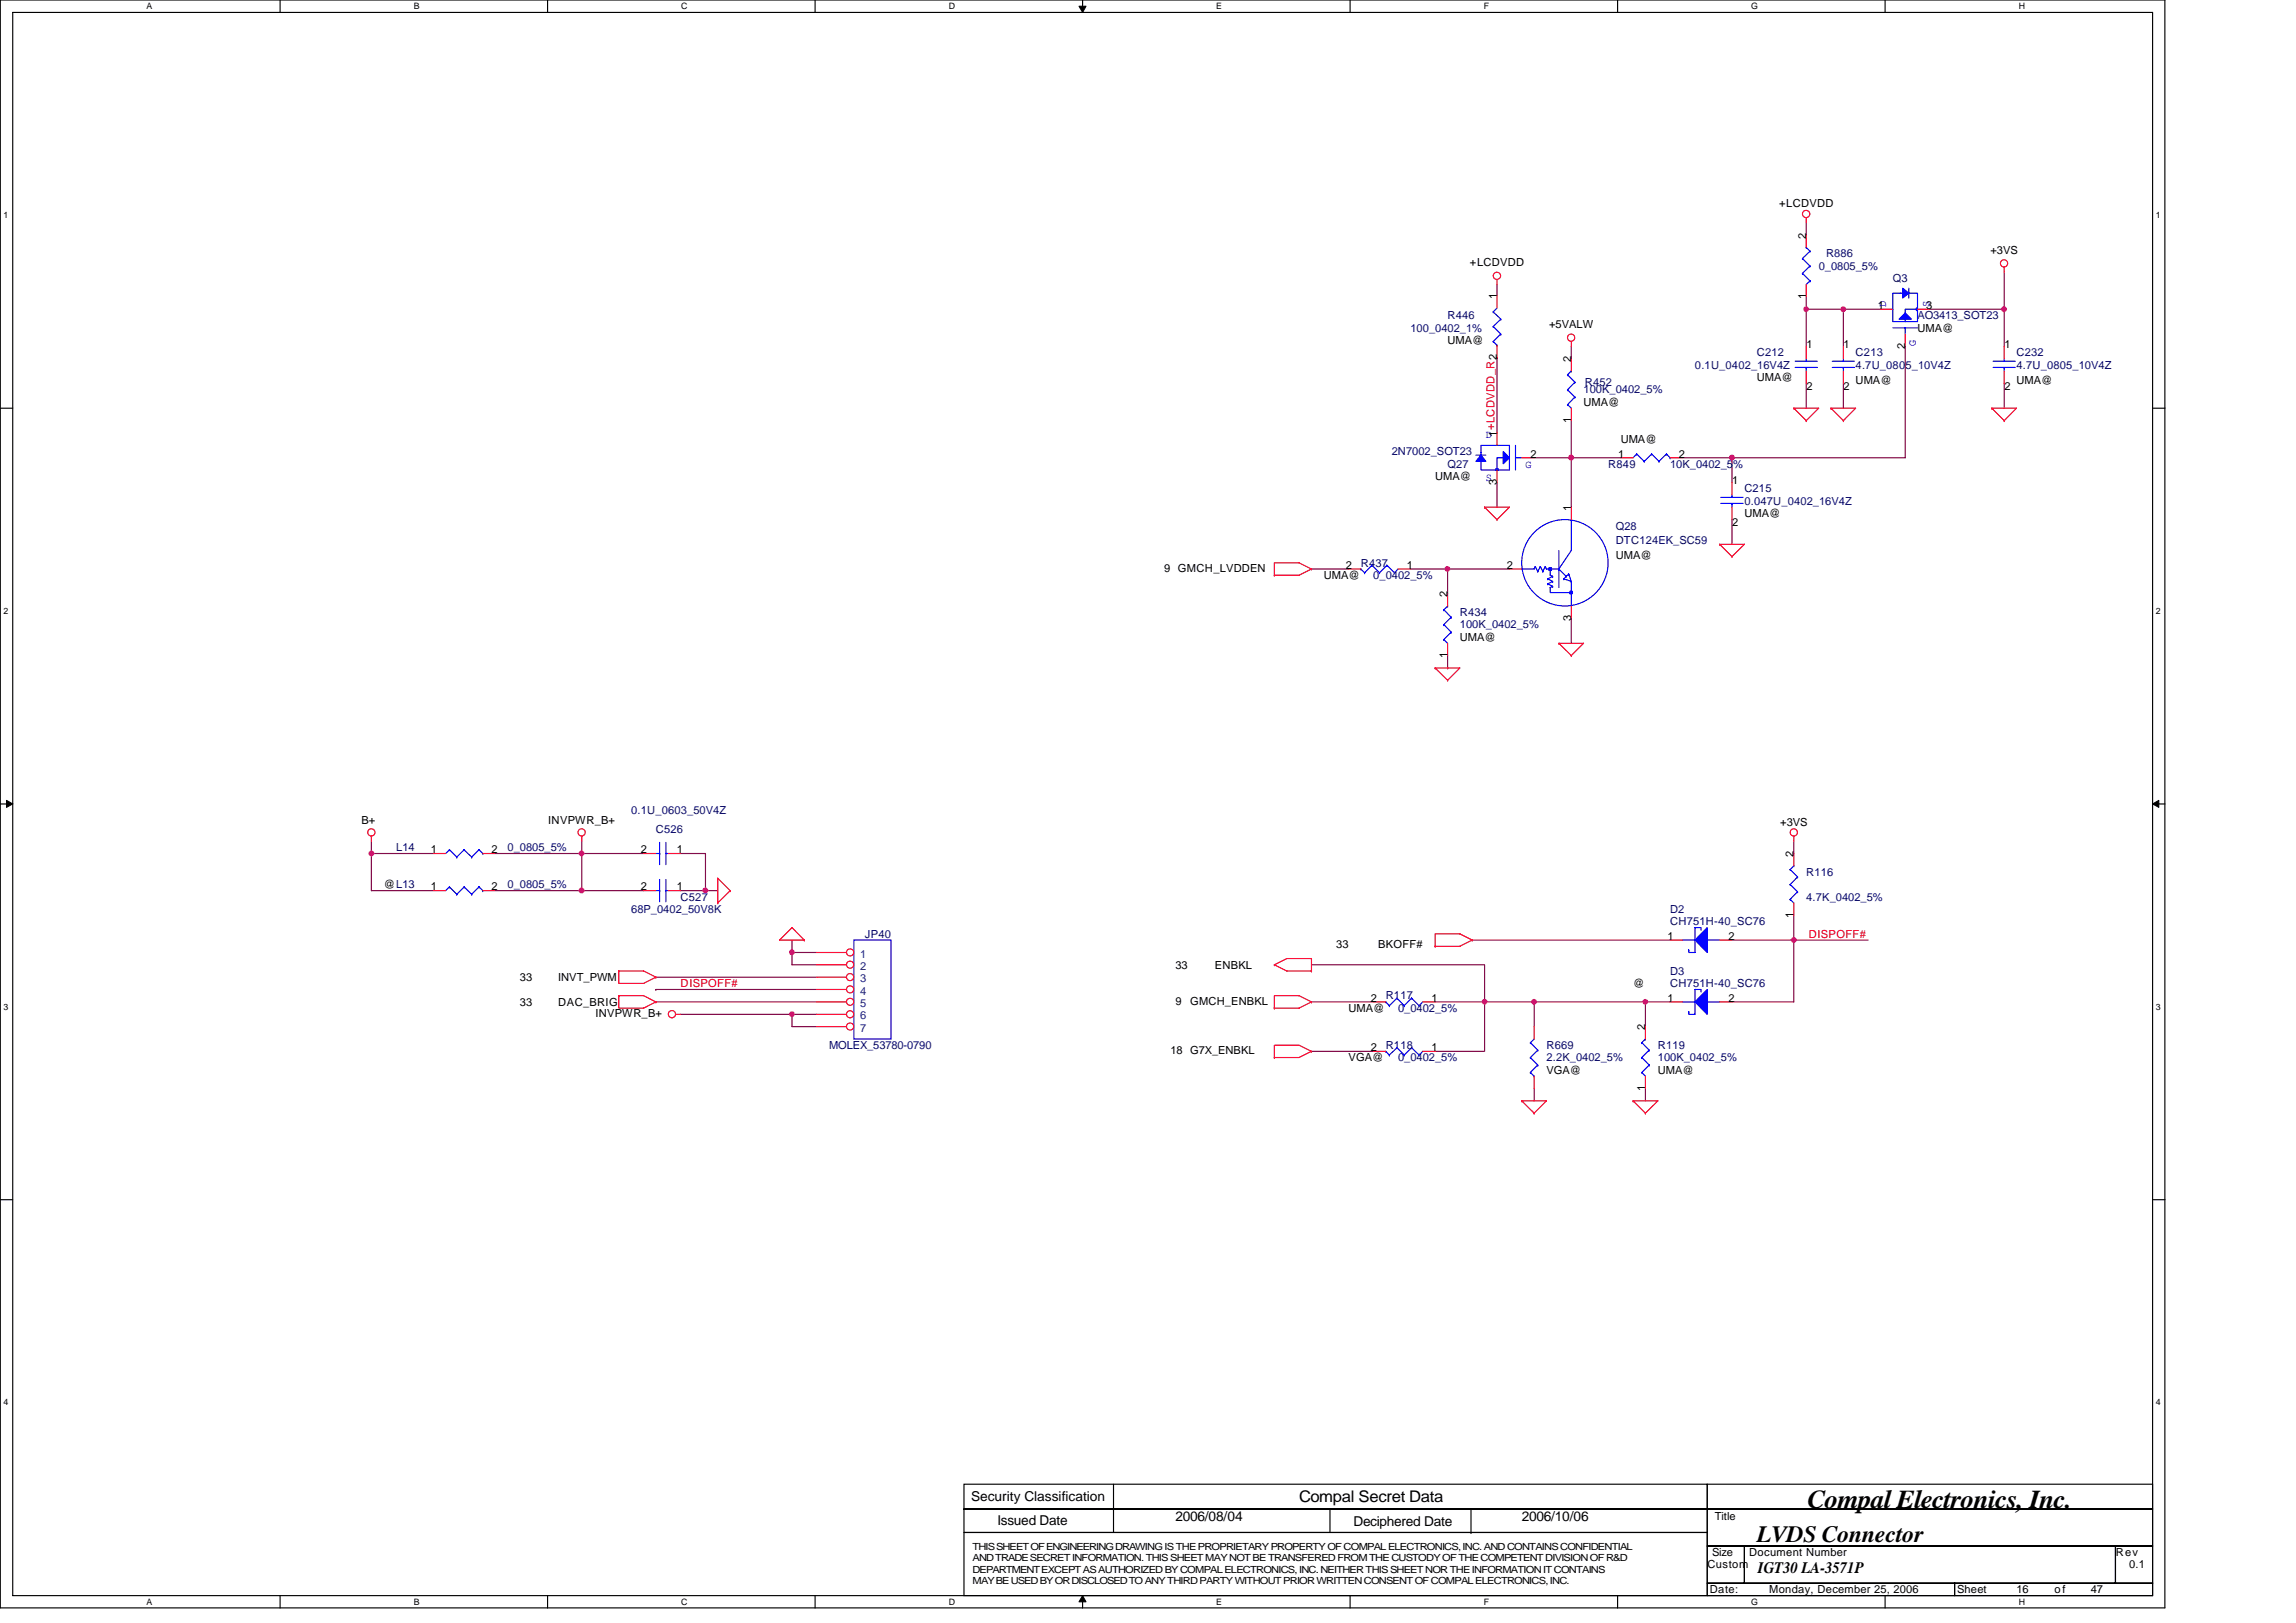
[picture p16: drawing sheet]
<svg xmlns="http://www.w3.org/2000/svg" width="297mm" height="210mm" viewBox="0 0 297 210" stroke-linecap="round" stroke-linejoin="round" font-family="sans-serif">
<defs><g id="words">
<text font-size="3.3" x="233.8" y="195.1">Compal Electronics, Inc.</text>
<text font-size="3" x="227.3" y="199.6">LVDS Connector</text>
<g font-size="2.1">
<text x="168.1" y="194.4">Compal Secret Data</text>
<text x="227.4" y="203.5">IGT30 LA-3571P</text>
</g>
<g font-size="1.8">
<text x="125.7" y="194.2">Security Classification</text>
<text x="129" y="197.3">Issued Date</text>
<text x="152.1" y="196.8">2006/08/04</text>
<text x="175.1" y="197.4">Deciphered Date</text>
<text x="196.9" y="196.8">2006/10/06</text>
</g>
<g font-size="1.4">
<text x="230.2" y="26.7">+LCDVDD</text>
<text x="190.2" y="34.4">+LCDVDD</text>
<text x="233.7" y="30.9" transform="rotate(-90 233.7 30.9)">2</text>
<text x="257.5" y="32.8">+3VS</text>
<text x="193.7" y="38.7" transform="rotate(-90 193.7 38.7)">1</text>
<text x="233.7" y="38.7" transform="rotate(-90 233.7 38.7)">1</text>
<text x="242.9" y="40">1</text>
<text x="249.2" y="40">3</text>
<text x="187.3" y="44.5">UMA@</text>
<text x="200.4" y="42.4">+5VALW</text>
<text x="203.3" y="46.9" transform="rotate(-90 203.3 46.9)">2</text>
<text x="233.7" y="45">1</text>
<text x="238.5" y="45">1</text>
<text x="246.5" y="45.1" transform="rotate(-90 246.5 45.1)">2</text>
<text x="248.1" y="42.9">UMA@</text>
<text x="259.3" y="45">1</text>
<text x="204.9" y="52.5">UMA@</text>
<text x="227.3" y="49.3">UMA@</text>
<text x="233.7" y="50.4">2</text>
<text x="238.5" y="50.4">2</text>
<text x="240.1" y="49.6">UMA@</text>
<text x="259.3" y="50.4">2</text>
<text x="260.9" y="49.6">UMA@</text>
<text x="193.7" y="56.5" transform="rotate(-90 193.7 56.5)">1+LCDVDD_R2</text>
<text x="198" y="59.2">2</text>
<text x="203.3" y="54.7" transform="rotate(-90 203.3 54.7)">1</text>
<text x="209.4" y="59.2">1</text>
<text x="209.7" y="57.3">UMA@</text>
<text x="217.2" y="59.2">2</text>
<text x="185.7" y="62.1">UMA@</text>
<text x="193.7" y="62.7" transform="rotate(-90 193.7 62.7)">3</text>
<text x="224.1" y="62.6">1</text>
<text x="203.3" y="66.1" transform="rotate(-90 203.3 66.1)">1</text>
<text x="224.1" y="68">2</text>
<text x="225.7" y="66.9">UMA@</text>
<text x="150.6" y="74">9 GMCH_LVDDEN</text>
<text x="171.3" y="74.9">UMA@</text>
<text x="174.1" y="73.6">2</text>
<text x="182" y="73.6">1</text>
<text x="187.3" y="77.3" transform="rotate(-90 187.3 77.3)">2</text>
<text x="194.9" y="73.6">2</text>
<text x="209" y="72.3">UMA@</text>
<text x="188.9" y="82.9">UMA@</text>
<text x="203.3" y="80.3" transform="rotate(-90 203.3 80.3)">3</text>
<text x="187.3" y="85.2" transform="rotate(-90 187.3 85.2)">1</text>
<text x="46.8" y="106.6">B+</text>
<text x="70.9" y="106.6">INVPWR_B+</text>
<text x="230.3" y="106.9">+3VS</text>
<text x="55.7" y="110.4">1</text>
<text x="63.6" y="110.4">2</text>
<text x="82.9" y="110.4">2</text>
<text x="87.6" y="110.4">1</text>
<text x="232" y="110.9" transform="rotate(-90 232 110.9)">2</text>
<text x="49.7" y="114.9">@L13</text>
<text x="55.7" y="115.2">1</text>
<text x="63.6" y="115.2">2</text>
<text x="82.9" y="115.2">2</text>
<text x="87.6" y="115.2">1</text>
<text x="232" y="118.7" transform="rotate(-90 232 118.7)">1</text>
<text x="152.1" y="125.3">33</text>
<text x="157.2" y="125.3">ENBKL</text>
<text x="172.9" y="122.6">33</text>
<text x="178.3" y="122.6">BKOFF#</text>
<text x="215.7" y="121.6">1</text>
<text x="223.6" y="121.6">2</text>
<text x="67.3" y="130.1">33</text>
<text x="67.3" y="126.9">33</text>
<text x="72.2" y="130.1">DAC_BRIG</text>
<text x="72.2" y="126.9">INVT_PWM</text>
<text x="77" y="131.6">INVPWR_B+</text>
<text x="152.1" y="130">9</text>
<text x="154" y="130">GMCH_ENBKL</text>
<text x="174.5" y="130.9">UMA@</text>
<text x="177.4" y="129.6">2</text>
<text x="185.2" y="129.6">1</text>
<text x="211.3" y="127.7">@</text>
<text x="215.7" y="129.6">1</text>
<text x="223.6" y="129.6">2</text>
<text x="151.4" y="136.4">18 G7X_ENBKL</text>
<text x="174.5" y="137.3">VGA@</text>
<text x="177.4" y="136">2</text>
<text x="185.2" y="136">1</text>
<text x="212.8" y="133.3" transform="rotate(-90 212.8 133.3)">2</text>
<text x="200.1" y="138.9">VGA@</text>
<text x="212.8" y="141.2" transform="rotate(-90 212.8 141.2)">1</text>
<text x="214.5" y="138.9">UMA@</text>
<text x="221.8" y="196.7">Title</text>
<text x="220.9" y="202.9">Custom</text>
<text x="221.5" y="201.3">Size</text>
<text x="226.3" y="201.3">Document Number</text>
<text x="273.7" y="201.3">Rev</text>
<text x="275.4" y="202.9">0.1</text>
<text x="221.2" y="206.1">Date:</text>
<text x="228.9" y="206.1">Monday, December 25, 2006</text>
<text x="253.2" y="206.1">Sheet</text>
<text x="260.9" y="206.1">16</text>
<text x="265.8" y="206.1">of</text>
<text x="270.5" y="206.1">47</text>
</g>
<g font-size="1.4" fill="#000080">
<text x="235.3" y="34.9">0_0805_5%</text>
<text x="236.2" y="33.3">R886</text>
<text x="187.3" y="41.3">R446</text>
<text x="244.9" y="36.5">Q3</text>
<text x="248.1" y="41.3">AO3413_SOT23</text>
<text x="182.5" y="42.9">100_0402_1%</text>
<text x="219.3" y="47.7">0.1U_0402_16V4Z</text>
<text x="227.3" y="46.1">C212</text>
<text x="240.1" y="46.1">C213</text>
<text x="240.1" y="47.7">4.7U_0805_10V4Z</text>
<text x="260.9" y="46.1">C232</text>
<text x="260.9" y="47.7">4.7U_0805_10V4Z</text>
<text x="204.9" y="50.9">100K_0402_5%</text>
<text x="205" y="50">R452</text>
<text x="180.1" y="58.9">2N7002_SOT23</text>
<text x="187.3" y="60.5">Q27</text>
<text x="208.1" y="60.5">R849</text>
<text x="216.1" y="60.5">10K_0402_5%</text>
<text x="225.7" y="63.7">C215</text>
<text x="225.7" y="65.3">0.047U_0402_16V4Z</text>
<text x="209" y="68.5">Q28</text>
<text x="209" y="70.4">DTC124EK_SC59</text>
<text x="176.1" y="73.3">R437</text>
<text x="177.7" y="74.9">0_0402_5%</text>
<text x="188.9" y="79.7">R434</text>
<text x="188.9" y="81.3">100K_0402_5%</text>
<text x="81.7" y="105.3">0.1U_0603_50V4Z</text>
<text x="84.9" y="107.7">C526</text>
<text x="51.3" y="110.1">L14</text>
<text x="65.7" y="110.1">0_0805_5%</text>
<text x="233.7" y="113.3">R116</text>
<text x="65.7" y="114.9">0_0805_5%</text>
<text x="81.7" y="118.1">68P_0402_50V8K</text>
<text x="88" y="116.5">C527</text>
<text x="216.1" y="118.1">D2</text>
<text x="216.1" y="119.7">CH751H-40_SC76</text>
<text x="233.7" y="116.5">4.7K_0402_5%</text>
<text x="111.9" y="121.3">JP40</text>
<text x="179.3" y="129.3">R117</text>
<text x="180.9" y="130.9">0_0402_5%</text>
<text x="216.1" y="126.1">D3</text>
<text x="216.1" y="127.7">CH751H-40_SC76</text>
<text x="107.3" y="135.7">MOLEX_53780-0790</text>
<text x="179.3" y="135.7">R118</text>
<text x="180.9" y="137.3">0_0402_5%</text>
<text x="200.1" y="135.7">R669</text>
<text x="200.1" y="137.3">2.2K_0402_5%</text>
<text x="214.5" y="135.7">R119</text>
<text x="214.5" y="137.3">100K_0402_5%</text>
</g>
<g font-size="1.4" fill="#00f">
<text x="244" y="39.7" transform="rotate(-90 244 39.7)">D</text>
<text x="249.6" y="39.7" transform="rotate(-90 249.6 39.7)">S</text>
<text x="247.9" y="44.8" transform="rotate(-90 247.9 44.8)">G</text>
<text x="192.2" y="56.7">D</text>
<text x="192.2" y="62.3">S</text>
<text x="197.4" y="60.5">G</text>
</g>
<g font-size="1.4" fill="#004080">
<text x="111.3" y="123.9">1</text>
<text x="111.3" y="125.5">2</text>
<text x="111.3" y="127.1">3</text>
<text x="111.3" y="128.7">4</text>
<text x="111.3" y="130.3">5</text>
<text x="111.3" y="131.9">6</text>
<text x="111.3" y="133.5">7</text>
</g>
<g font-size="1.4" fill="#f00">
<text x="234" y="121.3">DISPOFF#</text>
<text x="88" y="127.7">DISPOFF#</text>
</g>
<g font-size="1.3">
<text x="125.8" y="200.5">THIS SHEET OF ENGINEERING DRAWING IS THE PROPRIETARY PROPERTY OF COMPAL ELECTRONICS, INC. AND CONTAINS CONFIDENTIAL</text>
<text x="125.8" y="202">AND TRADE SECRET INFORMATION. THIS SHEET MAY NOT BE TRANSFERED FROM THE CUSTODY OF THE COMPETENT DIVISION OF R&amp;D</text>
<text x="125.8" y="203.5">DEPARTMENT EXCEPT AS AUTHORIZED BY COMPAL ELECTRONICS, INC. NEITHER THIS SHEET NOR THE INFORMATION IT CONTAINS</text>
<text x="125.8" y="204.9">MAY BE USED BY OR DISCLOSED TO ANY THIRD PARTY WITHOUT PRIOR WRITTEN CONSENT OF COMPAL ELECTRONICS, INC.</text>
</g>
<g font-size="1.1">
<text x="18.9" y="1.2">A</text>
<text x="53.5" y="1.2">B</text>
<text x="88.1" y="1.2">C</text>
<text x="122.7" y="1.2">D</text>
<text x="157.3" y="1.2">E</text>
<text x="192" y="1.2">F</text>
<text x="226.6" y="1.2">G</text>
<text x="261.2" y="1.2">H</text>
<text x=".4" y="28.2">1</text>
<text x="278.9" y="28.2">1</text>
<text x=".4" y="79.4">2</text>
<text x="278.9" y="79.4">2</text>
<text x=".4" y="130.6">3</text>
<text x="278.9" y="130.6">3</text>
<text x=".4" y="181.8">4</text>
<text x="278.9" y="181.8">4</text>
<text x="18.9" y="207.6">A</text>
<text x="53.5" y="207.6">B</text>
<text x="88.1" y="207.6">C</text>
<text x="122.7" y="207.6">D</text>
<text x="157.3" y="207.6">E</text>
<text x="192" y="207.6">F</text>
<text x="226.6" y="207.6">G</text>
<text x="261.2" y="207.6">H</text>
</g>
</g></defs>
<path d="M0 0h280.1v208h-280.1zM1.6 1.6h276.9v204.8h-276.9z" fill="none" stroke="#000" stroke-width=".15"/>
<g fill="#fff">
<path d="M18.9 .2h.8v1.2h-.8z"/>
<path d="M18.9 206.6h.8v1.3h-.8z"/>
</g>
<path d="M36.2 0v1.6M36.2 206.4v1.6" fill="none" stroke="#000" stroke-width=".15"/>
<g fill="#fff">
<path d="M53.5 .2h.8v1.2h-.8z"/>
<path d="M53.5 206.6h.8v1.3h-.8z"/>
</g>
<path d="M70.8 0v1.6M70.8 206.4v1.6" fill="none" stroke="#000" stroke-width=".15"/>
<g fill="#fff">
<path d="M88.1 .2h.8v1.2h-.8z"/>
<path d="M88.1 206.6h.8v1.3h-.8z"/>
</g>
<path d="M105.4 0v1.6M105.4 206.4v1.6" fill="none" stroke="#000" stroke-width=".15"/>
<g fill="#fff">
<path d="M122.7 .2h.8v1.2h-.8z"/>
<path d="M122.7 206.6h.8v1.3h-.8z"/>
</g>
<path d="M140.1 0v1.6M140.1 206.4v1.6" fill="none" stroke="#000" stroke-width=".15"/>
<path d="M139.6 .8h.9l-.4 .8zM140.1 206.4l.4 .8h-.9z" fill="#000" stroke="#000" stroke-width=".13"/>
<g fill="#fff">
<path d="M157.3 .2h.8v1.2h-.8z"/>
<path d="M157.3 206.6h.8v1.3h-.8z"/>
</g>
<path d="M174.7 0v1.6M174.7 206.4v1.6" fill="none" stroke="#000" stroke-width=".15"/>
<g fill="#fff">
<path d="M192 .2h.6v1.2h-.6z"/>
<path d="M192 206.6h.6v1.3h-.6z"/>
</g>
<path d="M209.3 0v1.6M209.3 206.4v1.6" fill="none" stroke="#000" stroke-width=".15"/>
<g fill="#fff">
<path d="M226.6 .2h.8v1.2h-.8z"/>
<path d="M226.6 206.6h.8v1.3h-.8z"/>
</g>
<path d="M243.9 0v1.6M243.9 206.4v1.6" fill="none" stroke="#000" stroke-width=".15"/>
<g fill="#fff">
<path d="M261.2 .2h.8v1.2h-.8z"/>
<path d="M261.2 206.6h.8v1.3h-.8z"/>
<path d="M.4 27.2h.7v1.3h-.7z"/>
<path d="M278.9 27.2h.6v1.3h-.6z"/>
<path d="M.4 78.4h.7v1.3h-.7z"/>
<path d="M278.9 78.4h.6v1.3h-.6z"/>
</g>
<path d="M0 52.8h1.6M278.5 52.8h1.6" fill="none" stroke="#000" stroke-width=".15"/>
<g fill="#fff">
<path d="M.4 129.6h.7v1.3h-.7z"/>
<path d="M278.9 129.6h.6v1.3h-.6z"/>
</g>
<path d="M0 104h1.6M278.5 104h1.6" fill="none" stroke="#000" stroke-width=".15"/>
<path d="M.8 103.5l.8 .5-.8 .5zM278.5 104l.8-.5v1z" fill="#000" stroke="#000" stroke-width=".13"/>
<g fill="#fff">
<path d="M.4 180.8h.7v1.3h-.7z"/>
<path d="M278.9 180.8h.6v1.3h-.6z"/>
</g>
<g fill="none" stroke="#000" stroke-width=".15">
<path d="M0 155.2h1.6M278.5 155.2h1.6M124.7 192h96.2v3.2h-96.2zM124.7 195.2h96.2v3.1h-96.2zM124.7 198.3h96.2v8.1h-96.2zM144.1 195.2h.1M144.1 195.2v3.1M144.1 192v3.2M172.1 195.2v3.1M190.3 198.3h.1M190.3 195.2v3.1M220.9 192h57.6v3.2h-57.6z"/>
<path d="M220.9 195.2h57.6v4.8h-57.6zM220.9 204.8h32v1.6h-32zM220.9 200h4.8v4.8h-4.8zM225.7 200h48v4.8h-48zM252.9 204.8h25.6v1.6h-25.6zM273.7 200h4.8v4.8h-4.8z"/>
</g>
<g fill="none" stroke="#800040" stroke-width=".15">
<path d="M193.7 36.8v1.4M233.7 28.8v1.6M233.7 38.4v1.6M259.3 35.2v4.8M193.7 46.2h.1M193.7 46.2v9.8M198.5 59.2h4.8M203.3 44.8v1.6M203.3 54.4v4.8M203.3 59.2v6.4M203.3 59.2h6.4M217.7 59.2h6.4"/>
<path d="M224.1 59.2v3.2M233.7 49.6v3.2M233.7 40v4.8M233.7 40h4.8M238.5 49.6v3.2M238.5 40v4.8M238.5 40h4.8M246.5 44.8v14.4h-22.4M249.7 40h9.6M259.3 49.6v3.2M259.3 40v4.8M169.7 73.6h4.8"/>
<path d="M182.5 73.6h4.8v3.2M187.3 73.6h8M193.7 62.4v3.2M224.1 67.2v3.2M187.3 86.4h.1M187.3 84.8v1.6M203.3 80v3.2M48 108.8v1.6h8M48 110.4v4.8h8M64 115.2h11.3M64 110.4h11.3M75.3 110.4v4.8"/>
<path d="M75.3 108.8v1.6M75.3 110.4h8M75.3 115.2h8M88.1 115.2h3.2M88.1 110.4h3.2v4.8h1.6M232.1 108.8v1.6M232.1 118.4v3.2M84.9 128h.1M84.9 129.6h20.8M84.9 126.4h20.8M84.9 128h20.8M88.1 131.2h14.4"/>
<path d="M102.5 123.2h3.2M102.5 123.2v1.6h3.2M102.5 131.2v1.6h3.2M102.5 131.2h3.2M102.5 121.6v1.6M169.7 129.6h8M169.7 136h8M169.7 124.8h22.4v4.8h6.4v3.2M185.7 129.6h6.4v6.4h-6.4M190.5 121.6h25.6M198.5 129.6h14.4v3.2M212.9 129.6h3.2"/>
<path d="M224.1 121.6h8M232.1 121.6v8h-8M232.1 121.6h.1M232.1 121.6h9.6M198.5 140.8v1.6M212.9 140.8v1.6"/>
</g>
<g fill="none" stroke="#f00" stroke-width=".15">
<path d="M193.7 36.2v.6M233.7 28.2v.6M233.7 30.4v1.6M233.7 36.8v1.6M259.3 34.6v.6M193.7 56v1.6M196.9 59.2h1.6M203.3 44.2v.6M232.1 52.8h3.2l-1.6 1.6M232.1 52.8h.1M232.1 52.8l1.6 1.6M233.7 54.4h.1"/>
<path d="M236.9 52.8h3.2l-1.6 1.6M236.9 52.8h.1M236.9 52.8l1.6 1.6M238.5 54.4h.1M243.3 40h1.6M246.5 43.2v1.6M248.1 40h1.6M257.7 52.8h3.2l-1.6 1.6M257.7 52.8h.1M257.7 52.8l1.6 1.6M259.3 54.4h.1M259.3 44.8v1.6"/>
<path d="M259.3 48v1.6M164.9 74.4h.1M169.7 73.6l-1.6 .8h-3.2M169.7 73.6h.1M169.7 73.6l-1.6-.8h-3.2v1.6M192.1 65.6h3.2l-1.6 1.6M192.1 65.6h.1M192.1 65.6l1.6 1.6M193.7 67.2h.1M193.7 60.8v1.6M195.3 73.6h1.6M203.3 65.6v1.6"/>
<path d="M203.3 78.4v1.6M222.5 70.4h3.2l-1.6 1.6M222.5 70.4h.1M222.5 70.4l1.6 1.6M224.1 72h.1M224.1 62.4v1.6M224.1 65.6v1.6M185.7 86.4h3.2l-1.6 1.6M185.7 86.4h.1M185.7 86.4l1.6 1.6M187.3 88h.1M201.7 83.2h3.2l-1.6 1.6"/>
<path d="M201.7 83.2h.1M201.7 83.2l1.6 1.6M203.3 84.8h.1M48 108.2v.6M56 110.4h1.7M56 115.2h1.7M62.5 110.4h1.5M62.5 115.2h1.5M75.3 108.2v.6M83.3 110.4h1.6M83.3 115.2h1.6M86.5 110.4h1.6"/>
<path d="M86.5 115.2h1.6M92.9 116.8h.1M94.5 115.2l-1.6-1.6v3.2M94.5 115.2h.1M94.5 115.2l-1.6 1.6M232.1 108.2v.6M80 128.8h3.3l1.6 .8M80 128.8v1.6h3.3l1.6-.8M80 128.8h.1M80 125.6h3.3l1.6 .8M80 125.6v1.6h3.3l1.6-.8M80 125.6h.1"/>
<path d="M84.9 129.6h.1M84.9 126.4h.1M87.4 131.2h.7M102.5 120l-1.6 1.6h3.2M102.5 120h.1M102.5 120l1.6 1.6M104.1 121.6h.1M164.9 130.4h.1M164.9 136.8h.1M164.9 124.8l1.6 .8h3.2M164.9 124.8h.1M164.9 124.8l1.6-.8h3.2v1.6"/>
<path d="M169.7 129.6l-1.6 .8h-3.2M169.7 129.6h.1M169.7 129.6l-1.6-.8h-3.2v1.6M169.7 136l-1.6 .8h-3.2M169.7 136h.1M169.7 136l-1.6-.8h-3.2v1.6M169.7 125.6h.1M177.7 136h1.6M184.1 136h1.6M185.7 122.4h.1M190.5 121.6l-1.6 .8h-3.2M190.5 121.6h.1"/>
<path d="M190.5 121.6l-1.6-.8h-3.2v1.6M216.1 129.6h1.6M216.1 121.6h1.6M222.5 129.6h1.6M222.5 121.6h1.6M196.9 142.4h3.2l-1.6 1.6M196.9 142.4h.1M196.9 142.4l1.6 1.6M198.5 144h.1M211.3 142.4h3.2l-1.6 1.6M211.3 142.4h.1M211.3 142.4l1.6 1.6"/>
<path d="M212.9 144h.1"/>
<circle cx="193.7" cy="35.7" r=".47"/>
<circle cx="233.7" cy="27.7" r=".47"/>
<circle cx="259.3" cy="34.1" r=".47"/>
<circle cx="203.3" cy="43.7" r=".47"/>
<circle cx="48" cy="107.7" r=".47"/>
<circle cx="75.2" cy="107.7" r=".47"/>
<circle cx="232.1" cy="107.7" r=".47"/>
<circle cx="86.9" cy="131.2" r=".47"/>
</g>
<g fill="none" stroke="#00f" stroke-width=".15">
<path d="M233.2 35.4h.1M233.2 33.4h.1M233.2 35.4l1 .9M233.2 33.4l1 1M233.7 32h.1M233.7 32l.5 .5M234.2 36.3h.1M234.2 34.4h.1M234.2 32.5h.1M234.2 36.3l-.5 .5M234.2 34.4l-1 1M234.2 32.5l-1 .9"/>
<path d="M246.2 37.9h-1.3v3.7h3.2v-1.6h-1.6v1.6M246.9 37.9h1.2v2.1M246.9 37.3v1.3M190.9 58.9h1.3M191.6 58.9v-1.3h3.7v3.2h-1.6v-1.6h.8M191.6 59.7v1.1h2.1M196.1 59.2h.8M196.1 57.6v3.2M244.9 42.4h3.2M246.5 42.4v.8M248.1 40v-.1h-.2v.3h.2M248.1 40h.1"/>
<path d="M257.8 47.5h2.9M257.8 46.7h2.9M259.3 46.4v.3M259.3 47.5h.1M259.3 47.5v.5M193.7 60.8h-.2v-.1h.3v.1M193.7 60.8h.1M198.6 73.3h.1M198.6 73.3l-.1 .3h-1.6M198.6 73.3l.3 .6M198.9 73.9h.1M199.3 73.3h.1"/>
<path d="M199.3 73.3l.3 .6M199.3 73.3l-.4 .6M199.6 73.9h.1M199.9 73.3l.2 .3h1.6M199.9 73.3h.1M199.9 73.3l-.3 .6M200.2 74.9h.1M200.2 75.5h.1M200.2 74.9l.7 .3M200.2 75.5l.7 .4M200.4 73.4h.3v.4h-.3zM200.6 73.6v.8l.3 .2"/>
<path d="M200.9 74.6h.1M200.9 75.2h.1M200.9 75.9h.1M200.9 75.9l-.3 .1v.7h2.7M200.9 74.6l-.7 .3M200.9 75.2l-.7 .3M201.7 73.6h.1M201.7 71.2v4.8M201.7 73.6l.9 1M202.3 74.9h.1M202.3 74.9l1 .3M202.6 74.6h.1"/>
<path d="M202.9 74.3h.1M202.9 74.3l.4 .9M202.9 74.3l-.6 .6M203.1 76.5h.3v.3h-.3zM203.3 67.2v4l-1.6 2.4M203.3 75.2v3.2M203.3 75.2h.1M222.6 65.1h2.9M222.6 64.3h2.9M224.1 64v.3M224.1 65.1h.1M224.1 65.1v.5"/>
<path d="M58.1 109.9h.1M58.1 114.7h.1M58.1 109.9l-.4 .5M58.1 109.9l1 1M58.1 114.7l-.4 .5M58.1 114.7l1 1M59.1 110.9h.1M59.1 115.7h.1M60 109.9h.1M60 114.7h.1M60 109.9l-.9 1M60 109.9l1 1"/>
<path d="M60 114.7l-.9 1M60 114.7l1 1M61 110.9h.1M61 115.7h.1M62 109.9h.1M62 114.7h.1M62 109.9l-1 1M62 109.9l.5 .5M62 114.7l-1 1M62 114.7l.5 .5M62.5 110.4h.1M62.5 115.2h.1"/>
<path d="M84.9 115.2h.4M84.9 110.4h.4M85.3 113.8v2.9M85.3 115.2h.1M85.3 109v2.9M85.3 110.4h.1M86.1 115.2h.4M86.1 113.8v2.9M86.1 110.4h.4M86.1 109v2.9M110.5 121.6h4.8v12.8h-4.8zM179.3 136h.1"/>
<path d="M179.3 136l.4 .5M179.7 136.5h.1M180.7 135.6h.1M180.7 135.6l1 .9M180.7 135.6l-1 .9M181.7 136.5h.1M182.6 135.6h.1M182.6 135.6l1 .9M182.6 135.6l-.9 .9M183.6 136.5h.1M184.1 136l-.5 .5M217.7 129.6h1.6"/>
<path d="M217.7 121.6h1.6M218.5 130.9h.1M218.5 122.9h.1M220.1 128.4v-.4h-.8v3.2h-.8v-.3M220.1 120.4v-.4h-.8v3.2h-.8v-.3M220.9 129.6h1.6M220.9 121.6h1.6"/>
<circle cx="202.5" cy="72.8" r="5.6"/>
</g>
<g fill="#00f" stroke="#00f" stroke-width=".15">
<path d="M220.9 128v3.2l-1.6-1.6z" fill-rule="evenodd"/>
<path d="M220.9 120v3.2l-1.6-1.6z" fill-rule="evenodd"/>
<path d="M246.5 40.5l.8 .8h-1.6z" fill-rule="evenodd"/>
<path d="M246.2 37.3l.7 .6-.7 .7z" fill-rule="evenodd"/>
<path d="M194.5 58.4l.8 .8-.8 .8z" fill-rule="evenodd"/>
<path d="M191.6 58.9l.6 .8h-1.3z" fill-rule="evenodd"/>
</g>
<circle cx="110" cy="123.2" r=".46" fill="#fff" stroke="#f00" stroke-width=".15"/>
<path d="M105.7 123.2h3.8" fill="none" stroke="#f00" stroke-width=".15"/>
<circle cx="110" cy="124.8" r=".46" fill="#fff" stroke="#f00" stroke-width=".15"/>
<path d="M105.7 124.8h3.8" fill="none" stroke="#f00" stroke-width=".15"/>
<circle cx="110" cy="126.4" r=".46" fill="#fff" stroke="#f00" stroke-width=".15"/>
<path d="M105.7 126.4h3.8" fill="none" stroke="#f00" stroke-width=".15"/>
<circle cx="110" cy="128" r=".46" fill="#fff" stroke="#f00" stroke-width=".15"/>
<path d="M105.7 128h3.8" fill="none" stroke="#f00" stroke-width=".15"/>
<circle cx="110" cy="129.6" r=".46" fill="#fff" stroke="#f00" stroke-width=".15"/>
<path d="M105.7 129.6h3.8" fill="none" stroke="#f00" stroke-width=".15"/>
<circle cx="110" cy="131.2" r=".46" fill="#fff" stroke="#f00" stroke-width=".15"/>
<path d="M105.7 131.2h3.8" fill="none" stroke="#f00" stroke-width=".15"/>
<circle cx="110" cy="132.8" r=".46" fill="#fff" stroke="#f00" stroke-width=".15"/>
<g fill="none" stroke="#f00" stroke-width=".15">
<path d="M193.7 38.2v1.7M193.7 44.7v1.5M203.3 46.4v1.6M203.3 52.8v1.6M209.7 59.2h1.6M216.1 59.2h1.6M233.7 44.8v1.6M233.7 48v1.6M238.5 44.8v1.6M238.5 48v1.6M174.5 73.6h1.6M180.9 73.6h1.6"/>
<path d="M187.3 76.8v1.6M187.3 83.2v1.6M232.1 110.4v1.6M232.1 116.8v1.6M105.7 132.8h3.8M177.7 129.6h1.6M184.1 129.6h1.6M198.5 132.8v1.6M198.5 139.2v1.6M212.9 132.8v1.6M212.9 139.2v1.6"/>
</g>
<g fill="none" stroke="#00f" stroke-width=".15">
<path d="M193.7 39.9l-.5 .4M193.2 40.3h.1M193.2 42.2h.1M193.2 44.2h.1M193.2 40.3l1 1M193.2 42.2l1 1M193.2 44.2l.5 .5M193.7 44.7h.1M194.2 41.3h.1M194.2 43.2h.1M194.2 41.3l-1 .9M194.2 43.2l-1 1"/>
<path d="M202.8 52.3h.1M202.8 50.4h.1M202.8 48.5h.1M202.8 52.3l.5 .5M202.8 50.4l.9 1M202.8 48.5l.9 .9M203.3 48h.1M203.3 48l-.5 .5M203.7 51.4h.1M203.7 49.4h.1M203.7 51.4l-.9 .9M203.7 49.4l-.9 1"/>
<path d="M211.7 58.7h.1M211.7 58.7l-.4 .5M211.7 58.7l1 1M212.7 59.7h.1M213.7 58.7h.1M213.7 58.7l-1 1M213.7 58.7l.9 1M214.6 59.7h.1M215.6 58.7h.1M215.6 58.7l-1 1M215.6 58.7l.5 .5M216.1 59.2h.1"/>
<path d="M232.2 47.5h2.9M232.2 46.7h2.9M233.7 46.4v.3M233.7 47.5h.1M233.7 47.5v.5M237 47.5h2.9M237 46.7h2.9M238.5 46.4v.3M238.5 47.5h.1M238.5 47.5v.5M176.1 73.6h.1M176.1 73.6l.4 .5"/>
<path d="M176.5 74.1h.1M177.5 73.1h.1M177.5 73.1l1 1M177.5 73.1l-1 1M178.5 74.1h.1M179.4 73.1h.1M179.4 73.1l1 1M179.4 73.1l-.9 1M180.4 74.1h.1M180.9 73.6l-.5 .5M186.8 78.9h.1M186.8 78.9l.9 1"/>
<path d="M187.3 78.4h.1M187.3 78.4l-.5 .5M187.7 79.9h.1M187.7 79.9l-.9 .9M186.8 82.7h.1M186.8 80.8h.1M186.8 82.7l.5 .5M186.8 80.8l.9 1M187.7 81.8h.1M187.7 81.8l-.9 .9M231.6 116.4h.1M231.6 114.4h.1"/>
<path d="M231.6 112.5h.1M231.6 116.4l.5 .4M231.6 114.4l1 1M231.6 112.5l1 1M232.1 112h.1M232.1 112l-.5 .5M232.6 115.4h.1M232.6 113.5h.1M232.6 115.4l-1 1M232.6 113.5l-1 .9M179.3 129.6h.1M179.3 129.6l.4 .5"/>
<path d="M179.7 130.1h.1M180.7 129.1h.1M180.7 129.1l1 1M180.7 129.1l-1 1M181.7 130.1h.1M182.6 129.1h.1M182.6 129.1l1 1M182.6 129.1l-.9 1M183.6 130.1h.1M184.1 129.6l-.5 .5M198 134.9h.1M198 136.8h.1"/>
<path d="M198 138.7h.1M198 134.9l.9 1M198 136.8l.9 1M198 138.7l.5 .5M198.5 139.2h.1M198.5 134.4l-.5 .5M198.9 135.9h.1M198.9 137.8h.1M198.9 135.9l-.9 .9M198.9 137.8l-.9 .9M212.4 138.7h.1M212.4 136.8h.1"/>
<path d="M212.4 134.9h.1M212.4 138.7l.5 .5M212.4 136.8l1 1M212.4 134.9l1 1M212.9 134.4h.1M212.9 134.4l-.5 .5M213.4 137.8h.1M213.4 135.9h.1M213.4 137.8l-1 .9M213.4 135.9l-1 .9"/>
</g>
<g fill="#f0f" stroke="#f0f" stroke-width=".15">
<circle cx="212.9" cy="129.6" r=".31"/>
<circle cx="48" cy="110.4" r=".31"/>
<circle cx="238.5" cy="40" r=".32"/>
<circle cx="224.1" cy="59.2" r=".32"/>
<circle cx="203.3" cy="59.2" r=".32"/>
<circle cx="75.2" cy="115.2" r=".32"/>
<circle cx="198.5" cy="129.6" r=".31"/>
<circle cx="187.3" cy="73.6" r=".31"/>
<circle cx="259.3" cy="40" r=".32"/>
<circle cx="233.7" cy="40" r=".32"/>
<circle cx="232.1" cy="121.6" r=".31"/>
<circle cx="75.2" cy="110.4" r=".31"/>
<circle cx="102.4" cy="131.2" r=".32"/>
<circle cx="192.1" cy="129.6" r=".31"/>
<circle cx="91.2" cy="115.2" r=".32"/>
<circle cx="102.4" cy="123.2" r=".32"/>
</g>
<use href="#words"/>
</svg>
